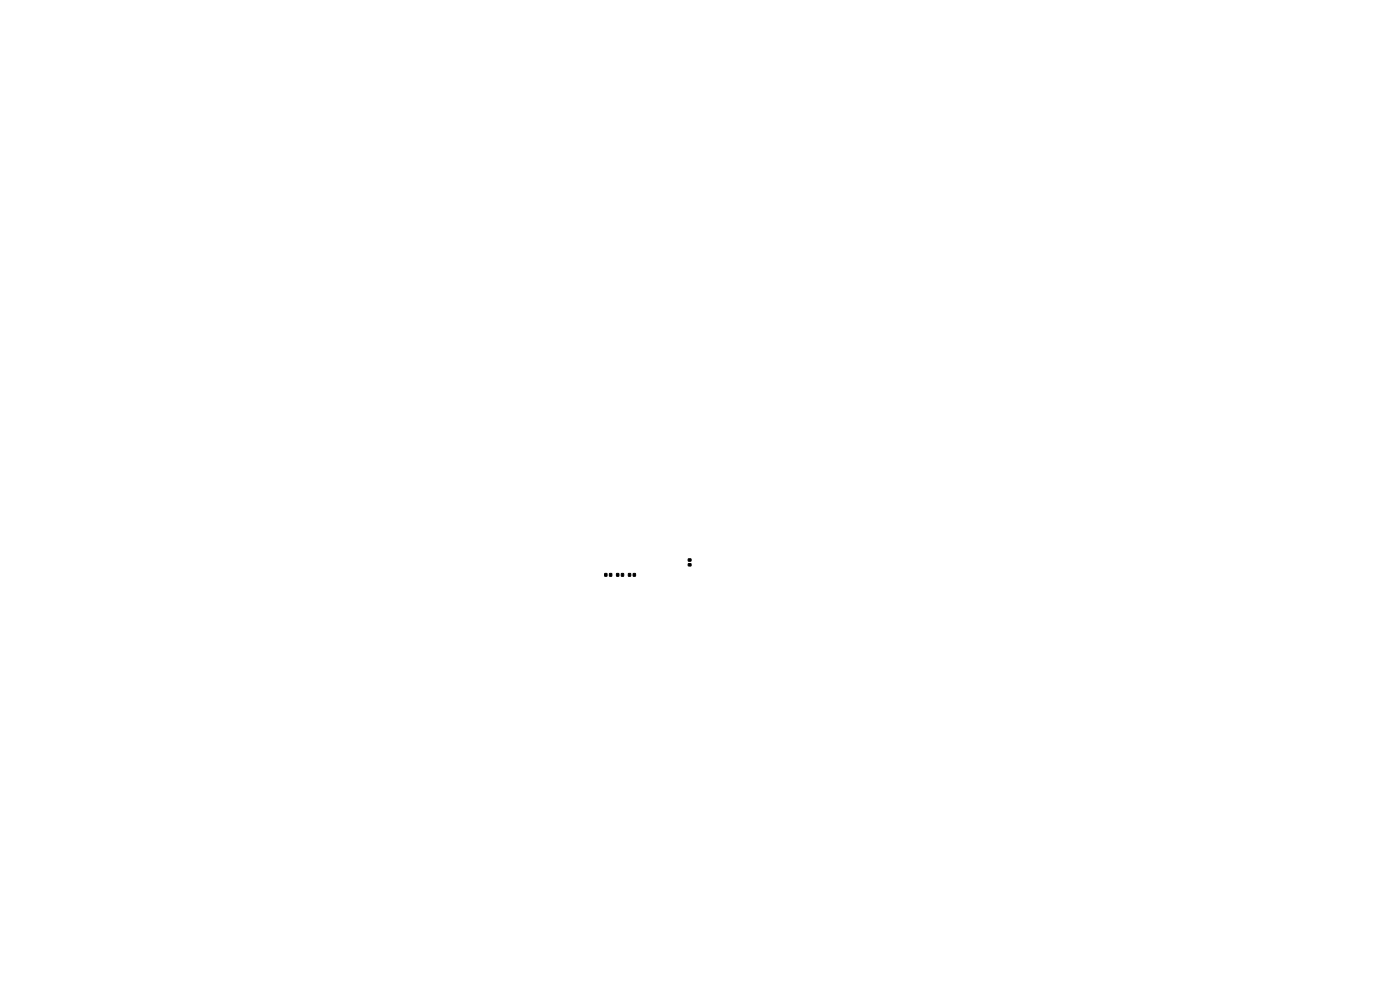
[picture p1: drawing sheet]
<svg xmlns="http://www.w3.org/2000/svg" width="297mm" height="210mm" viewBox="0 0 297 210" stroke-linecap="round" stroke-linejoin="round" font-family="sans-serif">
<path d="M146 118.6h.6v.4h-.6zM146 119.6h.6v.4h-.6zM128.3 121.7h.5v.5h-.5zM129.3 121.7h.5v.5h-.5zM130.8 121.7h.5v.5h-.5zM131.8 121.7h.5v.5h-.5zM133.3 121.7h.5v.5h-.5zM134.3 121.7h.5v.5h-.5z" fill="#000" stroke="#000" stroke-width=".21"/>
</svg>
